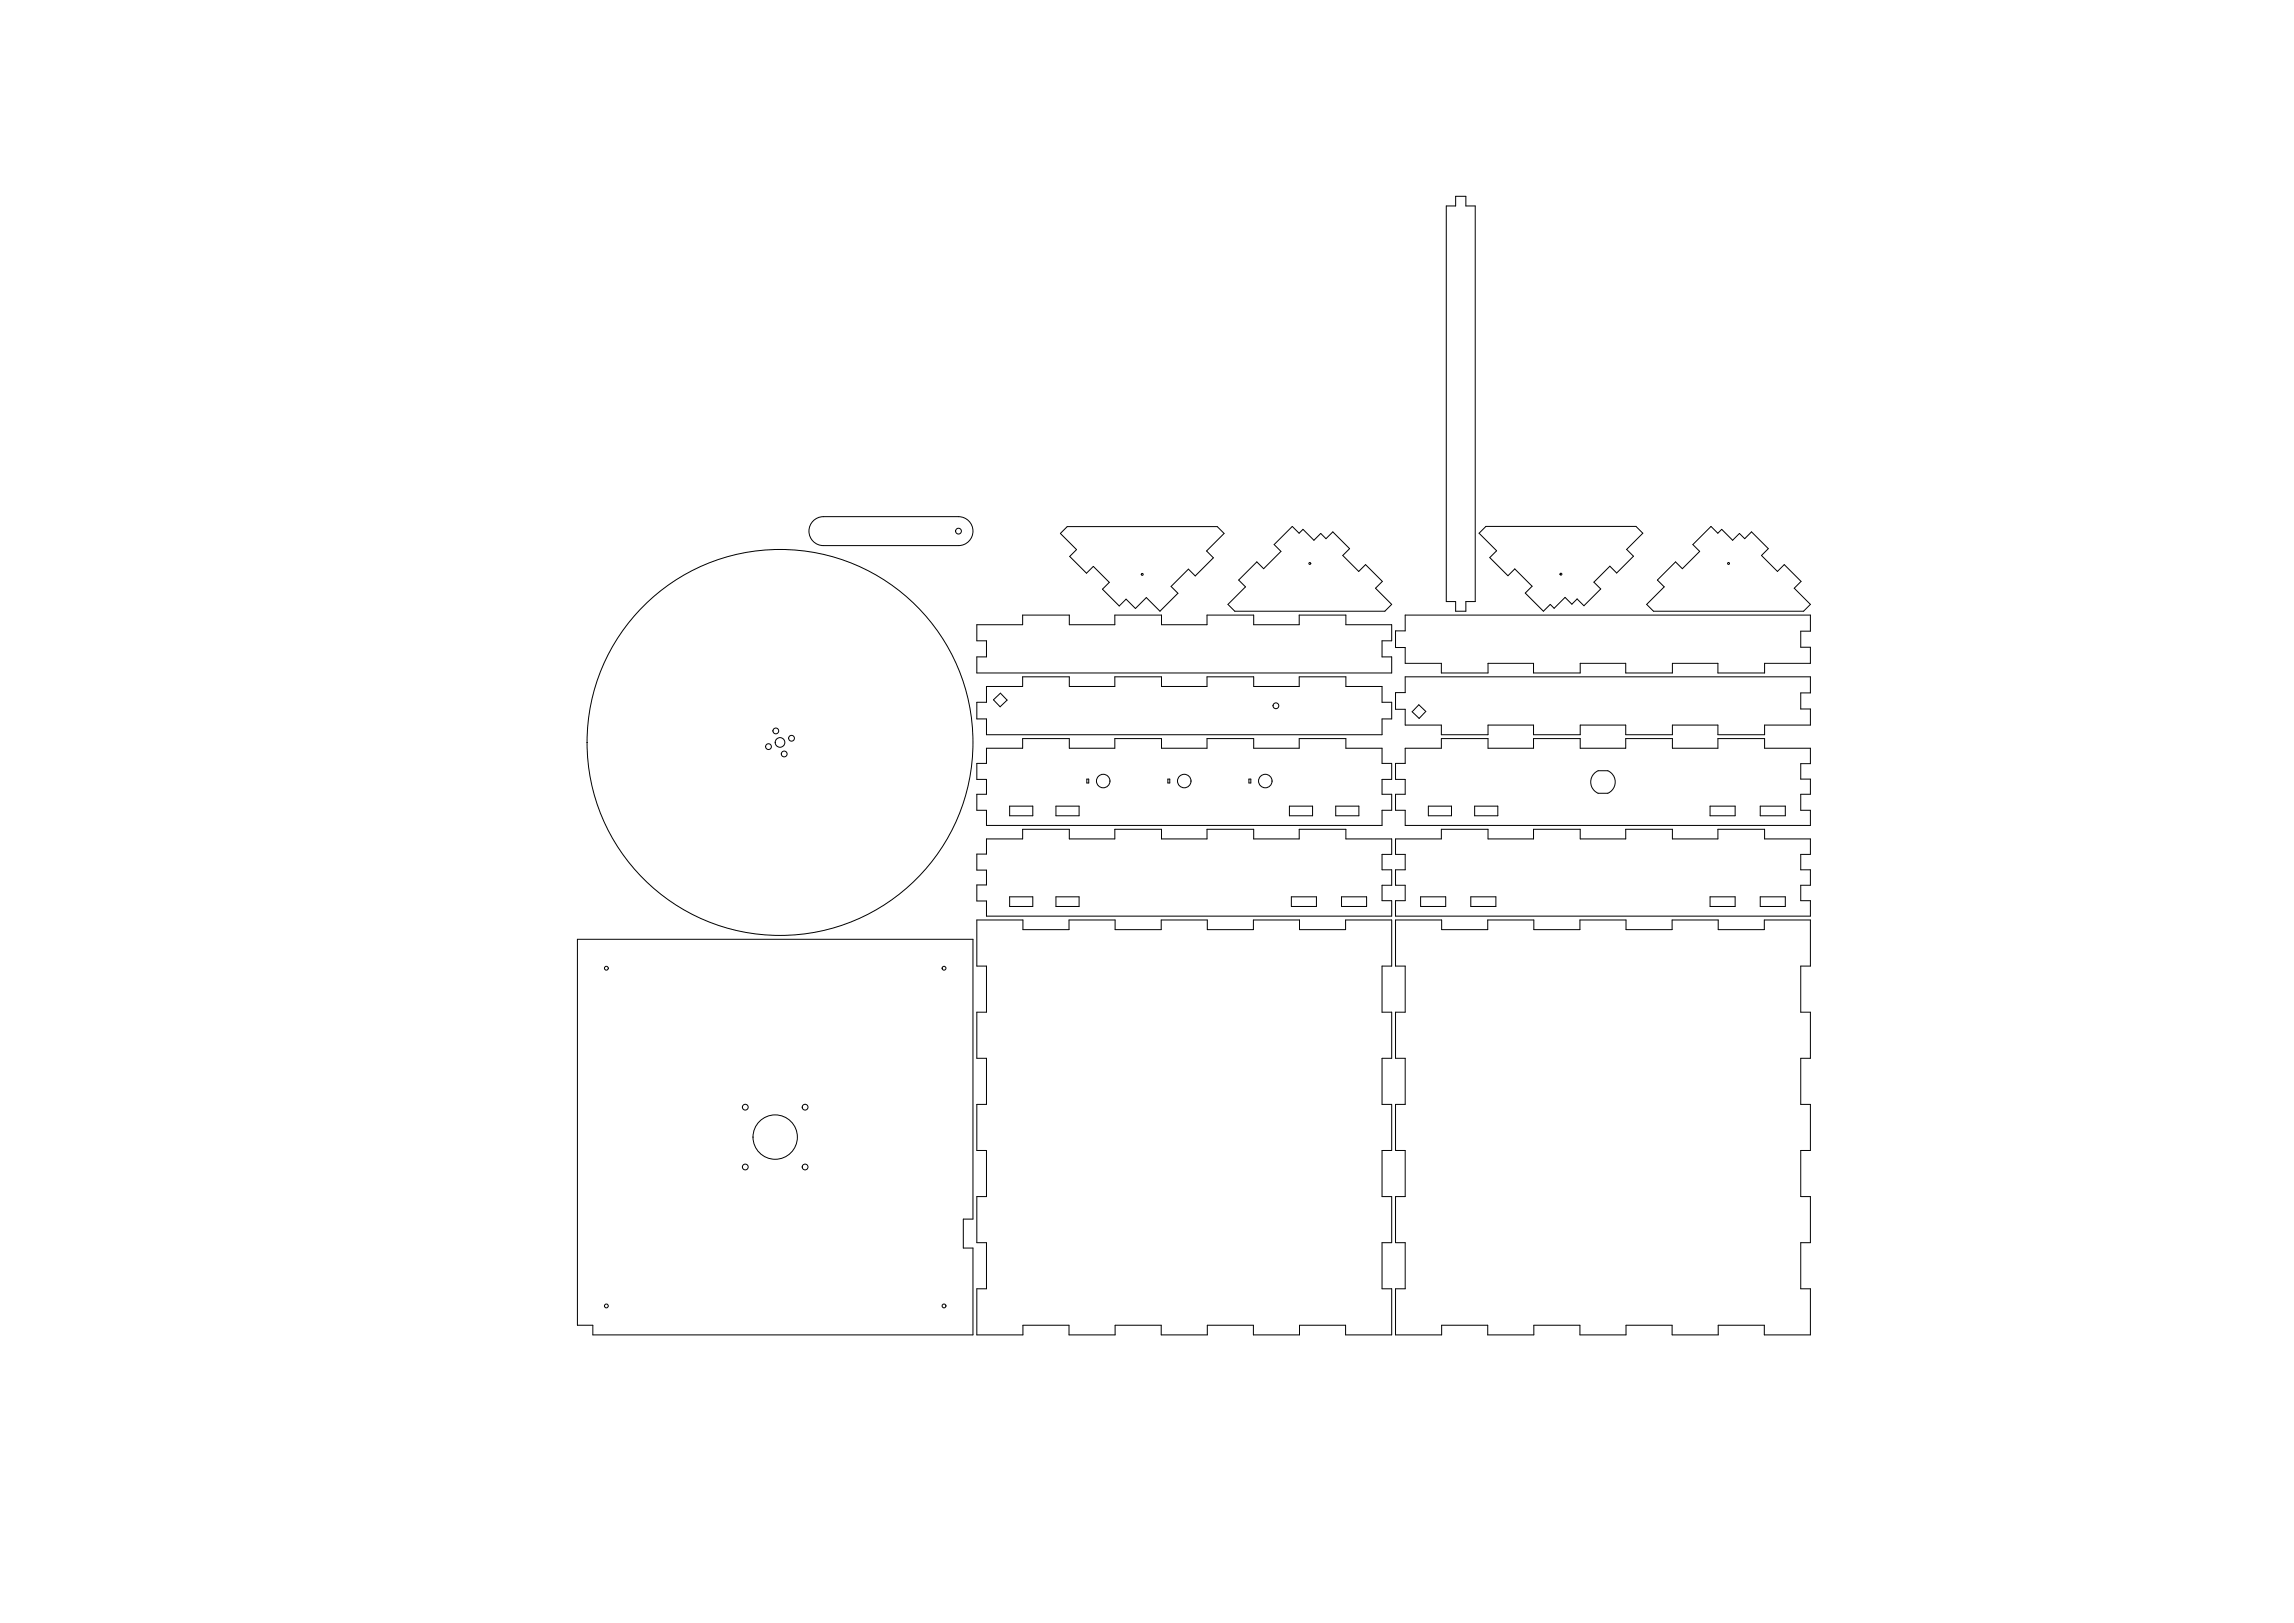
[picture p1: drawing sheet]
<svg xmlns="http://www.w3.org/2000/svg" width="1189mm" height="841mm" viewBox="0 0 1189 841" stroke-linecap="round" stroke-linejoin="round" font-family="sans-serif">
<g fill="none" stroke="#000" stroke-width=".52">
<path d="M754 102h6v5h5v205h-5v5h-6v-5h-4v-205h4zM422 270l3-2h2h70a8 8 0 0 1 7 7 8 8 0 0 1-7 8h-70a7 7 0 0 1-7-5 7 7 0 0 1 2-8zM553 273h78l3 3-9 10 4 3-10 9-3-3-9 9 3 3-9 10-7-7-6 5-4-5-4 4-9-9 4-3-8-8-4 3-9-9 4-3-8-9zM770 273h78l3 3-8 9 4 3-9 9-4-4-8 9 4 3-9 9-4-4-2 3-4-3-6 5-2-2-3 4-10-10 4-3-9-9-4 3-9-9 4-4-9-9zM642 301l9-10 4 4 9-9-4-4 10-9 3 3 2-2 6 6 3-4 3 3 4-3 8 8-3 4 8 8 4-3 8 8-3 4 8 8-3 4h-78l-4-4 9-9zM728 319h210v8h-5v8h5v9h-24v5h-24v-5h-23v5h-24v-5h-24v5h-24v-5h-24v5h-24v-5h-19v-8h-5v-9h5zM859 301l9-10 4 4 9-9-4-4 10-9 3 3 2-2 6 6 3-4 3 3 4-3 8 8-3 4 8 8 4-3 8 8-3 4 8 8-3 4h-78l-4-4 9-9zM506 324h24v-5h24v5h24v-5h24v5h24v-5h24v5h23v-5h24v5h24v8h-5v8h5v9h-215v-9h5v-8h-5zM511 356h19v-5h24v5h24v-5h24v5h24v-5h24v5h23v-5h24v5h19v8h5v9h-5v8h-205v-8h-5v-9h5zM728 351h210v8h-5v8h5v9h-24v5h-24v-5h-23v5h-24v-5h-24v5h-24v-5h-24v5h-24v-5h-19v-8h-5v-9h5zM515 363l3-4 4 4-4 3zM735 365l4 4-4 3-3-3z"/>
<path d="M511 388h19v-5h24v5h24v-5h24v5h24v-5h24v5h23v-5h24v5h19v8h5v8h-5v8h5v8h-5v8h-205v-8h-5v-8h5v-8h-5v-8h5zM728 388h19v-5h24v5h24v-5h24v5h24v-5h24v5h23v-5h24v5h24v8h-5v8h5v8h-5v8h5v8h-210v-8h-5v-8h5v-8h-5v-8h5zM523 418h12v5h-12zM547 418h12v5h-12zM563 404h1v2h-1zM605 404h1v2h-1zM647 404h1v2h-1zM668 418h12v5h-12zM692 418h12v5h-12zM740 418h12v5h-12zM764 418h12v5h-12zM886 418h13v5h-13z"/>
<path d="M912 418h13v5h-13zM511 435h19v-5h24v5h24v-5h24v5h24v-5h24v5h23v-5h24v5h24v8h-5v8h5v8h-5v8h5v8h-210v-8h-5v-8h5v-8h-5v-8h5zM723 435h24v-5h24v5h24v-5h24v5h24v-5h24v5h23v-5h24v5h24v8h-5v8h5v8h-5v8h5v8h-215v-8h5v-8h-5v-8h5v-8h-5zM506 477h24v5h24v-5h24v5h24v-5h24v5h24v-5h23v5h24v-5h24v24h-5v24h5v23h-5v24h5v24h-5v24h5v24h-5v24h5v24h-24v-5h-24v5h-23v-5h-24v5h-24v-5h-24v5h-24v-5h-24v5h-24v-24h5v-24h-5v-24h5v-24h-5v-24h5v-24h-5v-23h5v-24h-5zM523 465h12v5h-12zM547 465h12v5h-12zM669 465h13v5h-13zM695 465h13v5h-13zM723 477h24v5h24v-5h24v5h24v-5h24v5h24v-5h23v5h24v-5h24v24h-5v24h5v23h-5v24h5v24h-5v24h5v24h-5v24h5v24h-24v-5h-24v5h-23v-5h-24v5h-24v-5h-24v5h-24v-5h-24v5h-24v-24h5v-24h-5v-24h5v-24h-5v-24h5v-24h-5v-23h5v-24h-5zM736 465h13v5h-13zM762 465h13v5h-13zM886 465h13v5h-13z"/>
<path d="M912 465h13v5h-13zM299 487h205v145h-5v15h5v45h-197v-5h-8z"/>
<circle cx="497" cy="275" r="1.5"/>
<circle cx="592" cy="298" r=".5"/>
<circle cx="679" cy="292" r=".5"/>
<circle cx="809" cy="298" r=".5"/>
<circle cx="896" cy="292" r=".5"/>
<circle cx="402" cy="379" r="1.5"/>
<circle cx="661" cy="366" r="1.5"/>
<circle cx="398" cy="387" r="1.5"/>
<circle cx="404" cy="385" r="2.5"/>
<circle cx="404" cy="385" r="100"/>
<circle cx="406" cy="391" r="1.5"/>
<circle cx="410" cy="383" r="1.5"/>
<circle cx="572" cy="405" r="4"/>
<circle cx="614" cy="405" r="4"/>
<circle cx="656" cy="405" r="4"/>
<circle cx="831" cy="405" r="6"/>
<circle cx="314" cy="502" r="1"/>
<circle cx="489" cy="502" r="1"/>
<circle cx="386" cy="574" r="1.5"/>
<circle cx="417" cy="574" r="1.5"/>
<circle cx="402" cy="589" r="12"/>
<circle cx="386" cy="605" r="1.5"/>
<circle cx="417" cy="605" r="1.5"/>
<circle cx="314" cy="677" r="1"/>
<circle cx="489" cy="677" r="1"/>
</g>
</svg>
